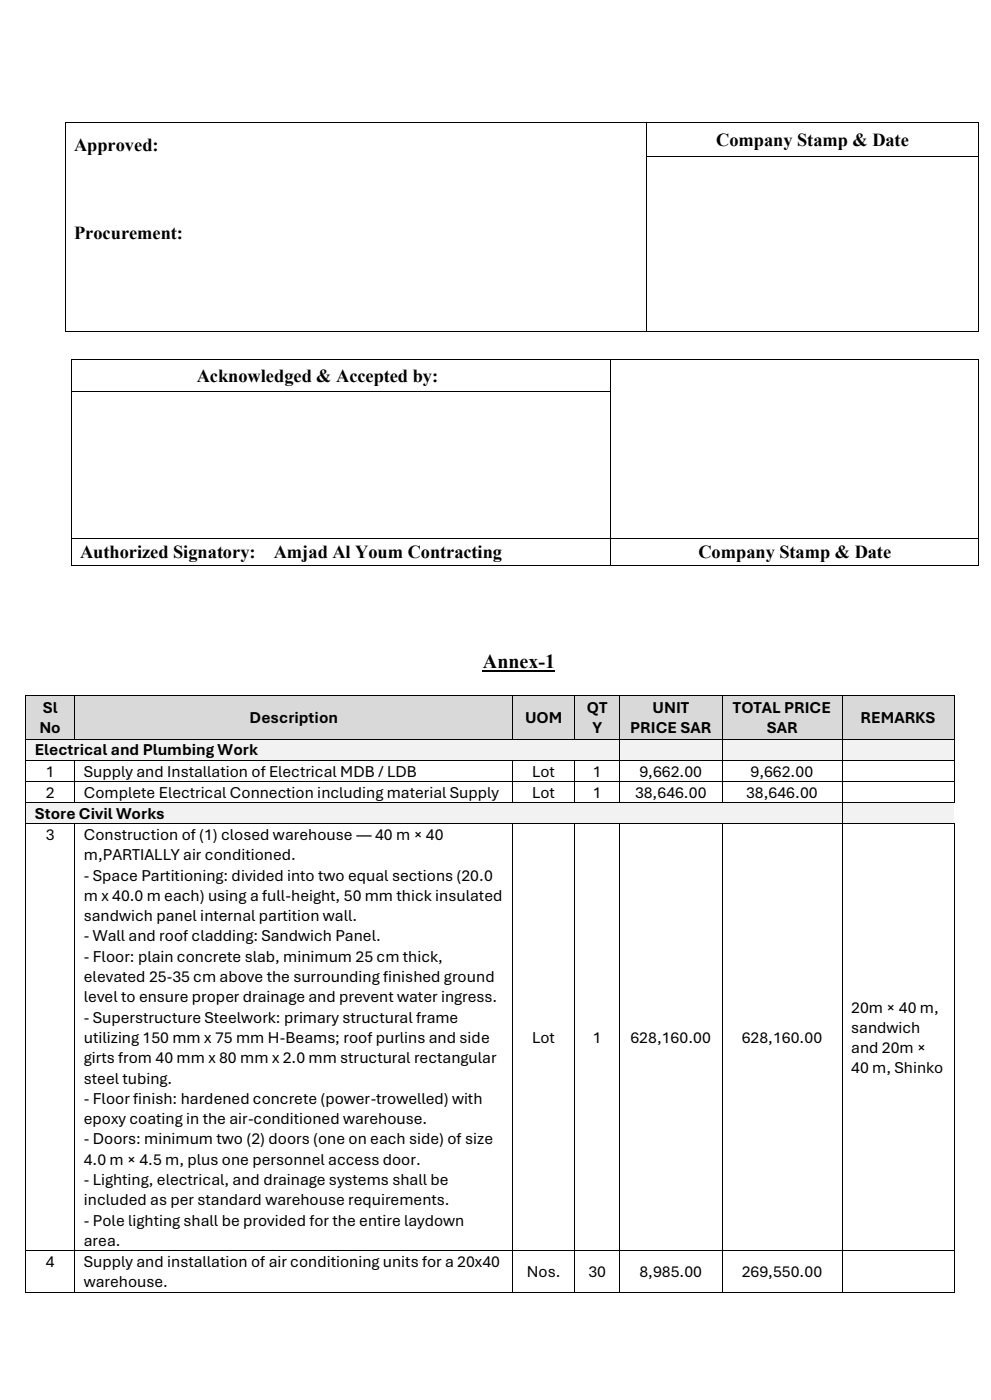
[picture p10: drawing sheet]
<svg xmlns="http://www.w3.org/2000/svg" width="210mm" height="297mm" viewBox="0 0 210 297" stroke-linecap="round" stroke-linejoin="round" font-family="sans-serif">
<defs><g id="words">
<text font-size="4.2" x="102.4" y="141.7">Annex-1</text>
<g font-size="3.9">
<text x="15.7" y="32.1">Approved:</text>
<text x="151.8" y="30.9">Company Stamp &amp; Date</text>
<text x="15.7" y="50.7">Procurement:</text>
<text x="41.7" y="81.1">Acknowledged &amp; Accepted by:</text>
<text x="17" y="118.4">Authorized Signatory:</text>
<text x="58" y="118.4">Amjad Al Youm Contracting</text>
<text x="148.1" y="118.4">Company Stamp &amp; Date</text>
</g>
<g font-size="3.5">
<text x="8.3" y="155.6">No</text>
<text x="9.1" y="151.3">Sl</text>
<text x="52.9" y="153.4">Description</text>
<text x="111.3" y="153.4">UOM</text>
<text x="124.4" y="151.3">QT</text>
<text x="125.6" y="155.6">Y</text>
<text x="133.6" y="155.6">PRICE SAR</text>
<text x="138.3" y="151.3">UNIT</text>
<text x="155.4" y="151.3">TOTAL PRICE</text>
<text x="162.6" y="155.6">SAR</text>
<text x="182.5" y="153.4">REMARKS</text>
<text x="7.4" y="160.3">Electrical and Plumbing Work</text>
<text x="9.7" y="164.8">1</text>
<text x="17.8" y="164.8">Supply and Installation of Electrical MDB / LDB</text>
<text x="112.8" y="164.8">Lot</text>
<text x="125.7" y="164.8">1</text>
<text x="135.6" y="164.8">9,662.00</text>
<text x="159.1" y="164.8">9,662.00</text>
<text x="7.4" y="173.7">Store Civil Works</text>
<text x="9.7" y="169.3">2</text>
<text x="17.8" y="169.3">Complete Electrical Connection including material Supply</text>
<text x="112.8" y="169.3">Lot</text>
<text x="125.7" y="169.3">1</text>
<text x="134.6" y="169.3">38,646.00</text>
<text x="158.2" y="169.3">38,646.00</text>
<text x="9.7" y="178.2">3</text>
<text x="17.8" y="178.2">Construction of (1) closed warehouse — 40 m × 40</text>
<text x="17.8" y="182.5">m,PARTIALLY air conditioned.</text>
<text x="17.8" y="186.8">- Space Partitioning: divided into two equal sections (20.0</text>
<text x="17.8" y="191.1">m x 40.0 m each) using a full-height, 50 mm thick insulated</text>
<text x="17.8" y="195.4">sandwich panel internal partition wall.</text>
<text x="17.8" y="199.8">- Wall and roof cladding: Sandwich Panel.</text>
<text x="17.8" y="204.1">- Floor: plain concrete slab, minimum 25 cm thick,</text>
<text x="17.8" y="208.4">elevated 25-35 cm above the surrounding finished ground</text>
<text x="17.8" y="212.7">level to ensure proper drainage and prevent water ingress.</text>
<text x="180.5" y="214.8">20m × 40 m,</text>
<text x="17.8" y="217">- Superstructure Steelwork: primary structural frame</text>
<text x="17.8" y="221.3">utilizing 150 mm x 75 mm H-Beams; roof purlins and side</text>
<text x="112.8" y="221.3">Lot</text>
<text x="125.7" y="221.3">1</text>
<text x="133.7" y="221.3">628,160.00</text>
<text x="157.3" y="221.3">628,160.00</text>
<text x="180.5" y="219.2">sandwich</text>
<text x="17.8" y="225.6">girts from 40 mm x 80 mm x 2.0 mm structural rectangular</text>
<text x="180.5" y="223.4">and 20m ×</text>
<text x="180.5" y="227.7">40 m, Shinko</text>
<text x="17.8" y="229.9">steel tubing.</text>
<text x="17.8" y="234.2">- Floor finish: hardened concrete (power-trowelled) with</text>
<text x="17.8" y="238.5">epoxy coating in the air-conditioned warehouse.</text>
<text x="17.8" y="242.8">- Doors: minimum two (2) doors (one on each side) of size</text>
<text x="17.8" y="247.1">4.0 m × 4.5 m, plus one personnel access door.</text>
<text x="17.8" y="251.5">- Lighting, electrical, and drainage systems shall be</text>
<text x="17.8" y="255.7">included as per standard warehouse requirements.</text>
<text x="17.8" y="260">- Pole lighting shall be provided for the entire laydown</text>
<text x="9.7" y="268.9">4</text>
<text x="17.8" y="264.4">area.</text>
<text x="17.8" y="268.9">Supply and installation of air conditioning units for a 20x40</text>
<text x="17.8" y="273.1">warehouse.</text>
<text x="111.7" y="271">Nos.</text>
<text x="124.7" y="271">30</text>
<text x="135.6" y="271">8,985.00</text>
<text x="157.3" y="271">269,550.00</text>
</g>
</g></defs>
<g fill="#000">
<path d="M13.7 25.9h.2v.1h-.2z" fill-rule="evenodd"/>
<path d="M13.7 25.9h.2v.1h-.2z" fill-rule="evenodd"/>
<path d="M13.7 33h.2v.2h-.2z" fill-rule="evenodd"/>
<path d="M63 25.9h.2v.1h-.2z" fill-rule="evenodd"/>
<path d="M82.9 25.9h.1v.1h-.1z" fill-rule="evenodd"/>
<path d="M102.7 25.9h.2v.1h-.2z" fill-rule="evenodd"/>
<path d="M136.9 25.9h.2v.1h-.2z" fill-rule="evenodd"/>
<path d="M136.9 33h.2v.2h-.2z" fill-rule="evenodd"/>
<path d="M156.8 33h.2v.2h-.2z" fill-rule="evenodd"/>
<path d="M176.7 33h.2v.2h-.2z" fill-rule="evenodd"/>
<path d="M207.4 25.9h.2v.1h-.2z" fill-rule="evenodd"/>
<path d="M207.4 25.9h.2v.1h-.2z" fill-rule="evenodd"/>
<path d="M207.4 33h.2v.2h-.2z" fill-rule="evenodd"/>
<path d="M13.7 70.3h.2v.2h-.2z" fill-rule="evenodd"/>
<path d="M13.7 70.3h.2v.2h-.2z" fill-rule="evenodd"/>
<path d="M42.9 70.3h.2v.2h-.2z" fill-rule="evenodd"/>
<path d="M62.8 70.3h.1v.2h-.1z" fill-rule="evenodd"/>
<path d="M82.6 70.3h.2v.2h-.2z" fill-rule="evenodd"/>
<path d="M102.4 70.3h.2v.2h-.2z" fill-rule="evenodd"/>
<path d="M136.9 70.3h.2v.2h-.2z" fill-rule="evenodd"/>
<path d="M156.6 70.3h.2v.2h-.2z" fill-rule="evenodd"/>
<path d="M176.4 70.3h.2v.2h-.2z" fill-rule="evenodd"/>
<path d="M207.4 70.3h.2v.2h-.2z" fill-rule="evenodd"/>
<path d="M207.4 70.3h.2v.2h-.2z" fill-rule="evenodd"/>
</g>
<g fill="none" stroke="#000" stroke-width=".21">
<path d="M13.8 26v7M13.8 33.2v37.1M13.9 26h49.1M63.2 26h19.7M83 26h19.7M102.9 26h34M137 26v7M137 33.2v37.1M137.1 26h70.3M137.1 33.1h19.7M157 33.1h19.7M176.9 33.1h30.5"/>
<path d="M207.5 26v7M207.5 33.2v37.1M13.9 70.4h123M137.1 70.4h70.3"/>
</g>
<path d="M102.4 142.4h15.3" fill="none" stroke="#000" stroke-width=".42"/>
<g fill="#d9d9d9">
<path d="M5.5 147.7h10.2v9.1h-10.2z" fill-rule="evenodd"/>
<path d="M7.4 147.9h6.6v4.4h-6.6z" fill-rule="evenodd"/>
<path d="M7.4 152.3h6.6v4.3h-6.6z" fill-rule="evenodd"/>
<path d="M15.9 147.7h92.8v9.1h-92.8z" fill-rule="evenodd"/>
<path d="M17.8 150.1h89v4.3h-89z" fill-rule="evenodd"/>
<path d="M108.7 147.7h13.1v9.1h-13.1z" fill-rule="evenodd"/>
<path d="M110.6 150.1h9.4v4.3h-9.4z" fill-rule="evenodd"/>
<path d="M121.9 147.7h9.4v9.1h-9.4z" fill-rule="evenodd"/>
<path d="M123.8 147.9h5.7v4.4h-5.7z" fill-rule="evenodd"/>
<path d="M123.8 152.3h5.7v4.3h-5.7z" fill-rule="evenodd"/>
<path d="M131.4 147.7h21.6v9.1h-21.6z" fill-rule="evenodd"/>
<path d="M133.3 147.9h17.9v4.4h-17.9z" fill-rule="evenodd"/>
<path d="M133.3 152.3h17.9v4.3h-17.9z" fill-rule="evenodd"/>
<path d="M153.1 147.7h25.4v9.1h-25.4z" fill-rule="evenodd"/>
<path d="M155 147.9h21.6v4.4h-21.6z" fill-rule="evenodd"/>
<path d="M155 152.3h21.6v4.3h-21.6z" fill-rule="evenodd"/>
<path d="M178.6 147.7h23.6v9.1h-23.6z" fill-rule="evenodd"/>
<path d="M180.5 150.1h19.9v4.3h-19.9z" fill-rule="evenodd"/>
</g>
<g fill="#000">
<path d="M5.4 147.6h.1v.1h-.1z" fill-rule="evenodd"/>
<path d="M5.4 147.6h.1v.1h-.1z" fill-rule="evenodd"/>
<path d="M15.7 147.6h.2v.1h-.2z" fill-rule="evenodd"/>
<path d="M108.7 147.6h.1v.1h-.1z" fill-rule="evenodd"/>
<path d="M121.8 147.6h.2v.1h-.2z" fill-rule="evenodd"/>
<path d="M131.3 147.6h.2v.1h-.2z" fill-rule="evenodd"/>
<path d="M153 147.6h.2v.1h-.2z" fill-rule="evenodd"/>
<path d="M178.5 147.6h.1v.1h-.1z" fill-rule="evenodd"/>
<path d="M202.2 147.6h.2v.1h-.2z" fill-rule="evenodd"/>
<path d="M202.2 147.6h.2v.1h-.2z" fill-rule="evenodd"/>
</g>
<g fill="none" stroke="#000" stroke-width=".21">
<path d="M5.5 147.7v9.1M5.5 147.6h10.2M15.8 147.7v9.1M15.9 147.6h92.8M108.7 147.7v9.1M108.8 147.6h13M121.9 147.7v9.1M122 147.6h9.3M131.4 147.7v9.1M131.5 147.6h21.5M153.1 147.7v9.1M153.2 147.6h25.3"/>
<path d="M178.6 147.7v9.1M178.6 147.6h23.6M202.3 147.7v9.1"/>
</g>
<g fill="#f2f2f2">
<path d="M5.5 157h125.8v4.3h-125.8z" fill-rule="evenodd"/>
<path d="M7.4 157h122.1v4.3h-122.1z" fill-rule="evenodd"/>
<path d="M131.4 157h21.6v4.3h-21.6z" fill-rule="evenodd"/>
<path d="M133.3 157h17.9v4.3h-17.9z" fill-rule="evenodd"/>
<path d="M153.1 157h25.4v4.3h-25.4z" fill-rule="evenodd"/>
<path d="M155 157h21.6v4.3h-21.6z" fill-rule="evenodd"/>
<path d="M178.6 157h23.6v4.3h-23.6z" fill-rule="evenodd"/>
<path d="M180.5 157h19.9v4.3h-19.9z" fill-rule="evenodd"/>
</g>
<g fill="#000">
<path d="M5.4 156.8h.1v.2h-.1z" fill-rule="evenodd"/>
<path d="M15.7 156.8h.2v.2h-.2z" fill-rule="evenodd"/>
<path d="M108.7 156.8h.1v.2h-.1z" fill-rule="evenodd"/>
<path d="M121.8 156.8h.2v.2h-.2z" fill-rule="evenodd"/>
<path d="M131.3 156.8h.2v.2h-.2z" fill-rule="evenodd"/>
<path d="M153 156.8h.2v.2h-.2z" fill-rule="evenodd"/>
<path d="M178.5 156.8h.1v.2h-.1z" fill-rule="evenodd"/>
<path d="M202.2 156.8h.2v.2h-.2z" fill-rule="evenodd"/>
</g>
<path d="M5.5 157v4.3M5.5 156.9h10.2M15.9 156.9h92.8M108.8 156.9h13M122 156.9h9.3M131.4 157v4.3M131.5 156.9h21.5M153.1 157v4.3M153.2 156.9h25.3M178.6 157v4.3M178.6 156.9h23.6M202.3 157v4.3" fill="none" stroke="#000" stroke-width=".21"/>
<g fill="#fff">
<path d="M131.4 161.4h21.6v4.4h-21.6z" fill-rule="evenodd"/>
<path d="M133.3 161.4h17.9v4.4h-17.9z" fill-rule="evenodd"/>
</g>
<g fill="#000">
<path d="M5.4 161.3h.1v.1h-.1z" fill-rule="evenodd"/>
<path d="M15.7 161.3h.2v.1h-.2z" fill-rule="evenodd"/>
<path d="M108.7 161.3h.1v.1h-.1z" fill-rule="evenodd"/>
<path d="M121.8 161.3h.2v.1h-.2z" fill-rule="evenodd"/>
<path d="M131.3 161.3h.2v.1h-.2z" fill-rule="evenodd"/>
<path d="M153 161.3h.2v.1h-.2z" fill-rule="evenodd"/>
<path d="M178.5 161.3h.1v.1h-.1z" fill-rule="evenodd"/>
<path d="M202.2 161.3h.2v.1h-.2z" fill-rule="evenodd"/>
</g>
<g fill="none" stroke="#000" stroke-width=".21">
<path d="M5.5 161.4v4.4M5.5 161.4h10.2M15.8 161.4v4.4M15.9 161.4h92.8M108.7 161.4v4.4M108.8 161.4h13M121.9 161.4v4.4M122 161.4h9.3M131.4 161.4v4.4M131.5 161.4h21.5M153.1 161.4v4.4M153.2 161.4h25.3"/>
<path d="M178.6 161.4v4.4M178.6 161.4h23.6M202.3 161.4v4.4"/>
</g>
<g fill="#fff">
<path d="M131.4 165.9h21.6v4.3h-21.6z" fill-rule="evenodd"/>
<path d="M133.3 165.9h17.9v4.3h-17.9z" fill-rule="evenodd"/>
</g>
<g fill="#000">
<path d="M5.4 165.8h.1v.1h-.1z" fill-rule="evenodd"/>
<path d="M15.7 165.8h.2v.1h-.2z" fill-rule="evenodd"/>
<path d="M108.7 165.8h.1v.1h-.1z" fill-rule="evenodd"/>
<path d="M121.8 165.8h.2v.1h-.2z" fill-rule="evenodd"/>
<path d="M131.3 165.8h.2v.1h-.2z" fill-rule="evenodd"/>
<path d="M153 165.8h.2v.1h-.2z" fill-rule="evenodd"/>
<path d="M178.5 165.8h.1v.1h-.1z" fill-rule="evenodd"/>
<path d="M202.2 165.8h.2v.1h-.2z" fill-rule="evenodd"/>
</g>
<g fill="none" stroke="#000" stroke-width=".21">
<path d="M5.5 165.9v4.3M5.5 165.8h10.2M15.8 165.9v4.3M15.9 165.8h92.8M108.7 165.9v4.3M108.8 165.8h13M121.9 165.9v4.3M122 165.8h9.3M131.4 165.9v4.3M131.5 165.8h21.5M153.1 165.9v4.3M153.2 165.8h25.3"/>
<path d="M178.6 165.9v4.3M178.6 165.8h23.6M202.3 165.9v4.3"/>
</g>
<g fill="#f2f2f2">
<path d="M5.5 170.4h173v4.3h-173z" fill-rule="evenodd"/>
<path d="M7.4 170.4h169.2v4.3h-169.2z" fill-rule="evenodd"/>
<path d="M178.6 170.4h23.7v4.3h-23.7z" fill-rule="evenodd"/>
</g>
<g fill="#000">
<path d="M5.4 170.2h.1v.2h-.1z" fill-rule="evenodd"/>
<path d="M15.7 170.2h.2v.2h-.2z" fill-rule="evenodd"/>
<path d="M108.7 170.2h.1v.2h-.1z" fill-rule="evenodd"/>
<path d="M121.8 170.2h.2v.2h-.2z" fill-rule="evenodd"/>
<path d="M131.3 170.2h.2v.2h-.2z" fill-rule="evenodd"/>
<path d="M153 170.2h.2v.2h-.2z" fill-rule="evenodd"/>
<path d="M178.5 170.2h.1v.2h-.1z" fill-rule="evenodd"/>
<path d="M202.2 170.2h.2v.2h-.2z" fill-rule="evenodd"/>
<path d="M202.2 170.2h.2v.2h-.2z" fill-rule="evenodd"/>
</g>
<path d="M5.5 170.4v4.3M5.5 170.3h10.2M15.9 170.3h92.8M108.8 170.3h13M122 170.3h9.3M131.5 170.3h21.5M153.2 170.3h25.3M178.6 170.4v4.3M178.6 170.3h23.6" fill="none" stroke="#000" stroke-width=".21"/>
<g fill="#fff">
<path d="M131.4 174.9h21.6v90.4h-21.6z" fill-rule="evenodd"/>
<path d="M133.3 218h17.9v4.3h-17.9z" fill-rule="evenodd"/>
</g>
<g fill="#000">
<path d="M5.4 174.7h.1v.2h-.1z" fill-rule="evenodd"/>
<path d="M15.7 174.7h.2v.2h-.2z" fill-rule="evenodd"/>
<path d="M108.7 174.7h.1v.2h-.1z" fill-rule="evenodd"/>
<path d="M121.8 174.7h.2v.2h-.2z" fill-rule="evenodd"/>
<path d="M131.3 174.7h.2v.2h-.2z" fill-rule="evenodd"/>
<path d="M153 174.7h.2v.2h-.2z" fill-rule="evenodd"/>
<path d="M178.5 174.7h.1v.2h-.1z" fill-rule="evenodd"/>
<path d="M202.2 174.7h.2v.2h-.2z" fill-rule="evenodd"/>
<path d="M202.2 174.7h.2v.2h-.2z" fill-rule="evenodd"/>
</g>
<g fill="none" stroke="#000" stroke-width=".21">
<path d="M5.5 174.9v90.4M5.5 174.8h10.2M15.8 174.9v90.4M15.9 174.8h92.8M108.7 174.9v90.4M108.8 174.8h13M121.9 174.9v90.4M122 174.8h9.3M131.4 174.9v90.4M131.5 174.8h21.5M153.1 174.9v90.4M153.2 174.8h25.3"/>
<path d="M178.6 174.9v90.4M178.6 174.8h23.6M202.3 174.9v90.4"/>
</g>
<g fill="#fff">
<path d="M131.4 265.5h21.6v8.6h-21.6z" fill-rule="evenodd"/>
<path d="M133.3 267.7h17.9v4.3h-17.9z" fill-rule="evenodd"/>
</g>
<g fill="#000">
<path d="M15 76.2h.2v.2h-.2z" fill-rule="evenodd"/>
<path d="M15 76.2h.2v.2h-.2z" fill-rule="evenodd"/>
<path d="M129.4 76.2h.2v.2h-.2z" fill-rule="evenodd"/>
<path d="M207.4 76.2h.2v.2h-.2z" fill-rule="evenodd"/>
<path d="M207.4 76.2h.2v.2h-.2z" fill-rule="evenodd"/>
<path d="M15 83h.2v.1h-.2z" fill-rule="evenodd"/>
<path d="M129.4 83h.2v.1h-.2z" fill-rule="evenodd"/>
<path d="M207.4 83h.2v.1h-.2z" fill-rule="evenodd"/>
<path d="M15 114.1h.2v.2h-.2z" fill-rule="evenodd"/>
<path d="M15 119.8h.2v.2h-.2z" fill-rule="evenodd"/>
<path d="M15 119.8h.2v.2h-.2z" fill-rule="evenodd"/>
<path d="M129.4 114.1h.2v.2h-.2z" fill-rule="evenodd"/>
<path d="M129.4 119.8h.2v.2h-.2z" fill-rule="evenodd"/>
<path d="M207.4 114.1h.2v.2h-.2z" fill-rule="evenodd"/>
<path d="M207.4 119.8h.2v.2h-.2z" fill-rule="evenodd"/>
<path d="M207.4 119.8h.2v.2h-.2z" fill-rule="evenodd"/>
<path d="M5.4 265.3h.1v.2h-.1z" fill-rule="evenodd"/>
<path d="M5.4 274.2h.1v.1h-.1z" fill-rule="evenodd"/>
<path d="M5.4 274.2h.1v.1h-.1z" fill-rule="evenodd"/>
<path d="M15.7 265.3h.2v.2h-.2z" fill-rule="evenodd"/>
<path d="M15.7 274.2h.2v.1h-.2z" fill-rule="evenodd"/>
<path d="M108.7 265.3h.1v.2h-.1z" fill-rule="evenodd"/>
<path d="M108.7 274.2h.1v.1h-.1z" fill-rule="evenodd"/>
<path d="M121.8 265.3h.2v.2h-.2z" fill-rule="evenodd"/>
<path d="M121.8 274.2h.2v.1h-.2z" fill-rule="evenodd"/>
<path d="M131.3 265.3h.2v.2h-.2z" fill-rule="evenodd"/>
<path d="M131.3 274.2h.2v.1h-.2z" fill-rule="evenodd"/>
<path d="M153 265.3h.2v.2h-.2z" fill-rule="evenodd"/>
<path d="M153 274.2h.2v.1h-.2z" fill-rule="evenodd"/>
<path d="M178.5 265.3h.1v.2h-.1z" fill-rule="evenodd"/>
<path d="M178.5 274.2h.1v.1h-.1z" fill-rule="evenodd"/>
<path d="M202.2 265.3h.2v.2h-.2z" fill-rule="evenodd"/>
<path d="M202.2 274.2h.2v.1h-.2z" fill-rule="evenodd"/>
<path d="M202.2 274.2h.2v.1h-.2z" fill-rule="evenodd"/>
</g>
<g fill="none" stroke="#000" stroke-width=".21">
<path d="M15.1 76.4v6.6M15.2 76.3h114.2M129.5 76.4v6.6M129.6 76.3h77.8M207.5 76.4v6.6M15.1 83.2v30.9M15.2 83.1h114.2M129.5 83.2v30.9M207.5 83.2v30.9M15.1 114.3v5.5M15.2 114.2h114.2M15.2 119.9h114.2"/>
<path d="M129.5 114.3v5.5M129.6 114.2h77.8M129.6 119.9h77.8M207.5 114.3v5.5M5.5 265.5v8.7M5.5 265.4h10.2M5.5 274.2h10.2M15.8 265.5v8.7M15.9 265.4h92.8M15.9 274.2h92.8M108.7 265.5v8.7M108.8 265.4h13"/>
<path d="M108.8 274.2h13M121.9 265.5v8.7M122 265.4h9.3M122 274.2h9.3M131.4 265.5v8.7M131.5 265.4h21.5M131.5 274.2h21.5M153.1 265.5v8.7M153.2 265.4h25.3M153.2 274.2h25.3M178.6 265.5v8.7M178.6 265.4h23.6"/>
<path d="M178.6 274.2h23.6M202.3 265.5v8.7"/>
</g>
<use href="#words"/>
</svg>
